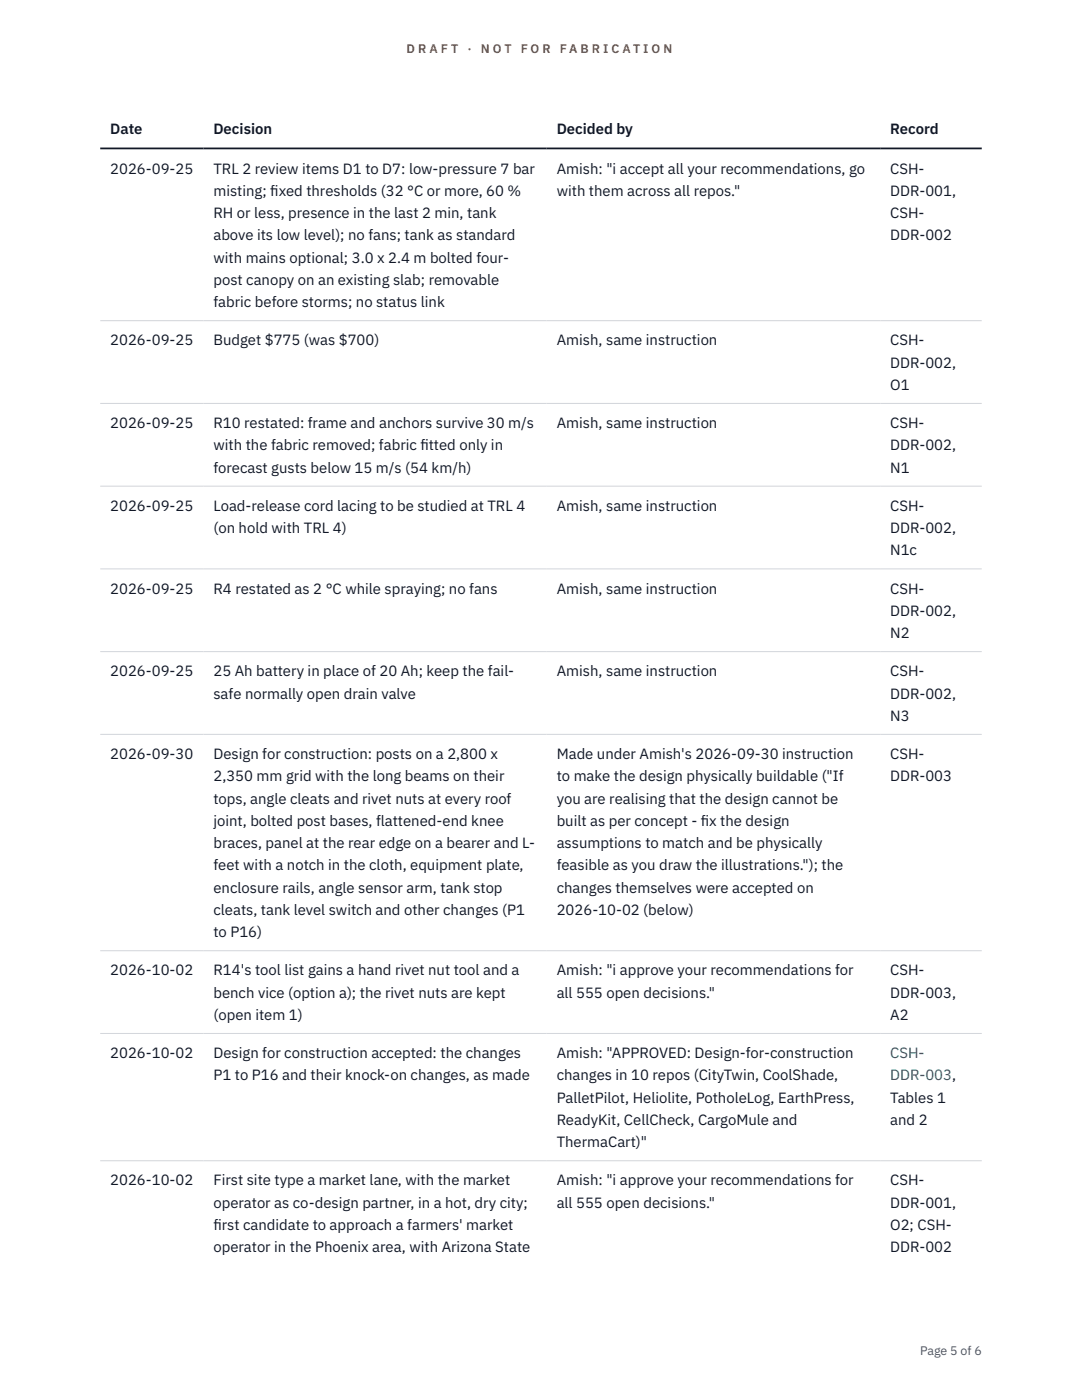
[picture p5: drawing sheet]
<svg xmlns="http://www.w3.org/2000/svg" width="216mm" height="279mm" viewBox="0 0 216 279" stroke-linecap="round" stroke-linejoin="round" font-family="sans-serif">
<defs><g id="words">
<g font-size="3" fill="#111827">
<text x="22" y="26.8">Date</text>
<text x="42.6" y="26.8">Decision</text>
<text x="111.1" y="26.8">Decided by</text>
<text x="177.6" y="26.8">Record</text>
<text x="22" y="34.6">2026-09-25</text>
<text x="42.6" y="34.6">TRL 2 review items D1 to D7: low-pressure 7 bar</text>
<text x="111.1" y="34.6">Amish: &quot;i accept all your recommendations, go</text>
<text x="177.6" y="34.6">CSH-</text>
<text x="42.6" y="39.1">misting; f</text>
<text x="53.9" y="39.1">ixed thresholds (32 °C or more, 60 %</text>
<text x="111.1" y="39.1">with them across all repos.&quot;</text>
<text x="177.6" y="39.1">DDR-001,</text>
<text x="42.6" y="43.5">RH or less, presence in the last 2 min, tank</text>
<text x="42.6" y="48">above its low level); no fans; tank as standard</text>
<text x="177.6" y="43.5">CSH-</text>
<text x="177.6" y="48">DDR-002</text>
<text x="42.6" y="52.4">with mains optional; 3.0 x 2.4 m bolted four-</text>
<text x="42.6" y="56.9">post canopy on an existing slab; removable</text>
<text x="42.6" y="61.3">fabric before storms; no status link</text>
<text x="22" y="68.9">2026-09-25</text>
<text x="42.6" y="68.9">Budget $775 (was $700)</text>
<text x="111.1" y="68.9">Amish, same instruction</text>
<text x="177.6" y="68.9">CSH-</text>
<text x="177.6" y="73.4">DDR-002,</text>
<text x="177.6" y="77.8">O1</text>
<text x="22" y="85.4">2026-09-25</text>
<text x="42.6" y="85.4">R10 restated: frame and anchors survive 30 m/s</text>
<text x="42.6" y="89.9">with the fabric removed; fabric f</text>
<text x="83.9" y="89.9">itted only in</text>
<text x="111.1" y="85.4">Amish, same instruction</text>
<text x="177.6" y="85.4">CSH-</text>
<text x="177.6" y="89.9">DDR-002,</text>
<text x="42.6" y="94.3">forecast gusts below 15 m/s (54 km/h)</text>
<text x="177.6" y="94.3">N1</text>
<text x="22" y="101.9">2026-09-25</text>
<text x="42.6" y="101.9">Load-release cord lacing to be studied at TRL 4</text>
<text x="111.1" y="101.9">Amish, same instruction</text>
<text x="177.6" y="101.9">CSH-</text>
<text x="42.6" y="106.4">(on hold with TRL 4)</text>
<text x="177.6" y="106.4">DDR-002,</text>
<text x="177.6" y="110.8">N1c</text>
<text x="22" y="118.5">2026-09-25</text>
<text x="42.6" y="118.5">R4 restated as 2 °C while spraying; no fans</text>
<text x="111.1" y="118.5">Amish, same instruction</text>
<text x="177.6" y="118.5">CSH-</text>
<text x="177.6" y="122.9">DDR-002,</text>
<text x="177.6" y="127.3">N2</text>
<text x="22" y="135">2026-09-25</text>
<text x="42.6" y="135">25 Ah battery in place of 20 Ah; keep the fail-</text>
<text x="111.1" y="135">Amish, same instruction</text>
<text x="177.6" y="135">CSH-</text>
<text x="42.6" y="139.4">safe normally open drain valve</text>
<text x="177.6" y="139.4">DDR-002,</text>
<text x="177.6" y="143.9">N3</text>
<text x="22" y="151.5">2026-09-30</text>
<text x="42.6" y="151.5">Design for construction: posts on a 2,800 x</text>
<text x="42.6" y="155.9">2,350 mm grid with the long beams on their</text>
<text x="111.1" y="151.5">Made under Amish's 2026-09-30 instruction</text>
<text x="111.1" y="155.9">to make the design physically buildable (&quot;If</text>
<text x="177.6" y="151.5">CSH-</text>
<text x="177.6" y="155.9">DDR-003</text>
<text x="42.6" y="160.4">tops, angle cleats and rivet nuts at every roof</text>
<text x="111.1" y="160.4">you are realising that the design cannot be</text>
<text x="42.6" y="164.8">joint, bolted post bases, flattened-end knee</text>
<text x="111.1" y="164.8">built as per concept - f</text>
<text x="139.9" y="164.8">ix the design</text>
<text x="42.6" y="169.3">braces, panel at the rear edge on a bearer and L-</text>
<text x="42.6" y="173.7">feet with a notch in the cloth, equipment plate,</text>
<text x="111.1" y="169.3">assumptions to match and be physically</text>
<text x="111.1" y="173.7">feasible as you draw the illustrations.&quot;); the</text>
<text x="42.6" y="178.1">enclosure rails, angle sensor arm, tank stop</text>
<text x="111.1" y="178.1">changes themselves were accepted on</text>
<text x="42.6" y="182.6">cleats, tank level switch and other changes (P1</text>
<text x="111.1" y="182.6">2026-10-02 (below)</text>
<text x="42.6" y="187">to P16)</text>
<text x="22" y="194.7">2026-10-02</text>
<text x="42.6" y="194.7">R14's tool list gains a hand rivet nut tool and a</text>
<text x="111.1" y="194.7">Amish: &quot;i approve your recommendations for</text>
<text x="177.6" y="194.7">CSH-</text>
<text x="42.6" y="199.1">bench vice (option a); the rivet nuts are kept</text>
<text x="42.6" y="203.6">(open item 1)</text>
<text x="111.1" y="199.1">all 555 open decisions.&quot;</text>
<text x="177.6" y="199.1">DDR-003,</text>
<text x="177.6" y="203.6">A2</text>
<text x="22" y="211.2">2026-10-02</text>
<text x="42.6" y="211.2">Design for construction accepted: the changes</text>
<text x="42.6" y="215.6">P1 to P16 and their knock-on changes, as made</text>
<text x="111.1" y="211.2">Amish: &quot;APPROVED: Design-for-construction</text>
<text x="111.1" y="215.6">changes in 10 repos (CityTwin, CoolShade,</text>
<text x="111.1" y="220.1">PalletPilot, Heliolite, PotholeLog, EarthPress,</text>
<text x="177.6" y="220.1">Tables 1</text>
<text x="111.1" y="224.5">ReadyKit, CellCheck, CargoMule and</text>
<text x="177.6" y="224.5">and 2</text>
<text x="111.1" y="229">ThermaCart)&quot;</text>
<text x="22" y="236.6">2026-10-02</text>
<text x="42.6" y="236.6">First site type a market lane, with the market</text>
<text x="111.1" y="236.6">Amish: &quot;i approve your recommendations for</text>
<text x="177.6" y="236.6">CSH-</text>
<text x="42.6" y="241">operator as co-design partner, in a hot, dry city;</text>
<text x="42.6" y="245.5">f</text>
<text x="42.6" y="245.5">irst candidate to approach a farmers' market</text>
<text x="111.1" y="241">all 555 open decisions.&quot;</text>
<text x="177.6" y="241">DDR-001,</text>
<text x="177.6" y="245.5">O2; CSH-</text>
<text x="42.6" y="249.9">operator in the Phoenix area, with Arizona State</text>
<text x="177.6" y="249.9">DDR-002</text>
</g>
<g font-size="3" fill="#0f766e">
<text x="177.6" y="211.2">CSH-</text>
<text x="177.6" y="215.6">DDR-003,</text>
</g>
<g font-size="2.5" fill="#b45309">
<text x="81.1" y="10.5">D R A F T</text>
<text x="93.3" y="10.5">·</text>
<text x="95.9" y="10.5">N O T</text>
<text x="103.9" y="10.5">F O R</text>
<text x="111.7" y="10.5">F A B R I C A T I O N</text>
</g>
<text font-size="2.5" fill="#4b5563" x="183.6" y="270.3">Page 5 of 6</text>
</g></defs>
<path d="M20 64h175.9M20 80.5h175.9M20 97h175.9M20 113.5h175.9M20 130h175.9M20 146.6h175.9M20 189.7h175.9M20 206.3h175.9M20 231.7h175.9" fill="none" stroke="#d1d5db" stroke-width=".2"/>
<path d="M20 29.6h175.9" fill="none" stroke="#111827" stroke-width=".35"/>
<use href="#words"/>
</svg>
